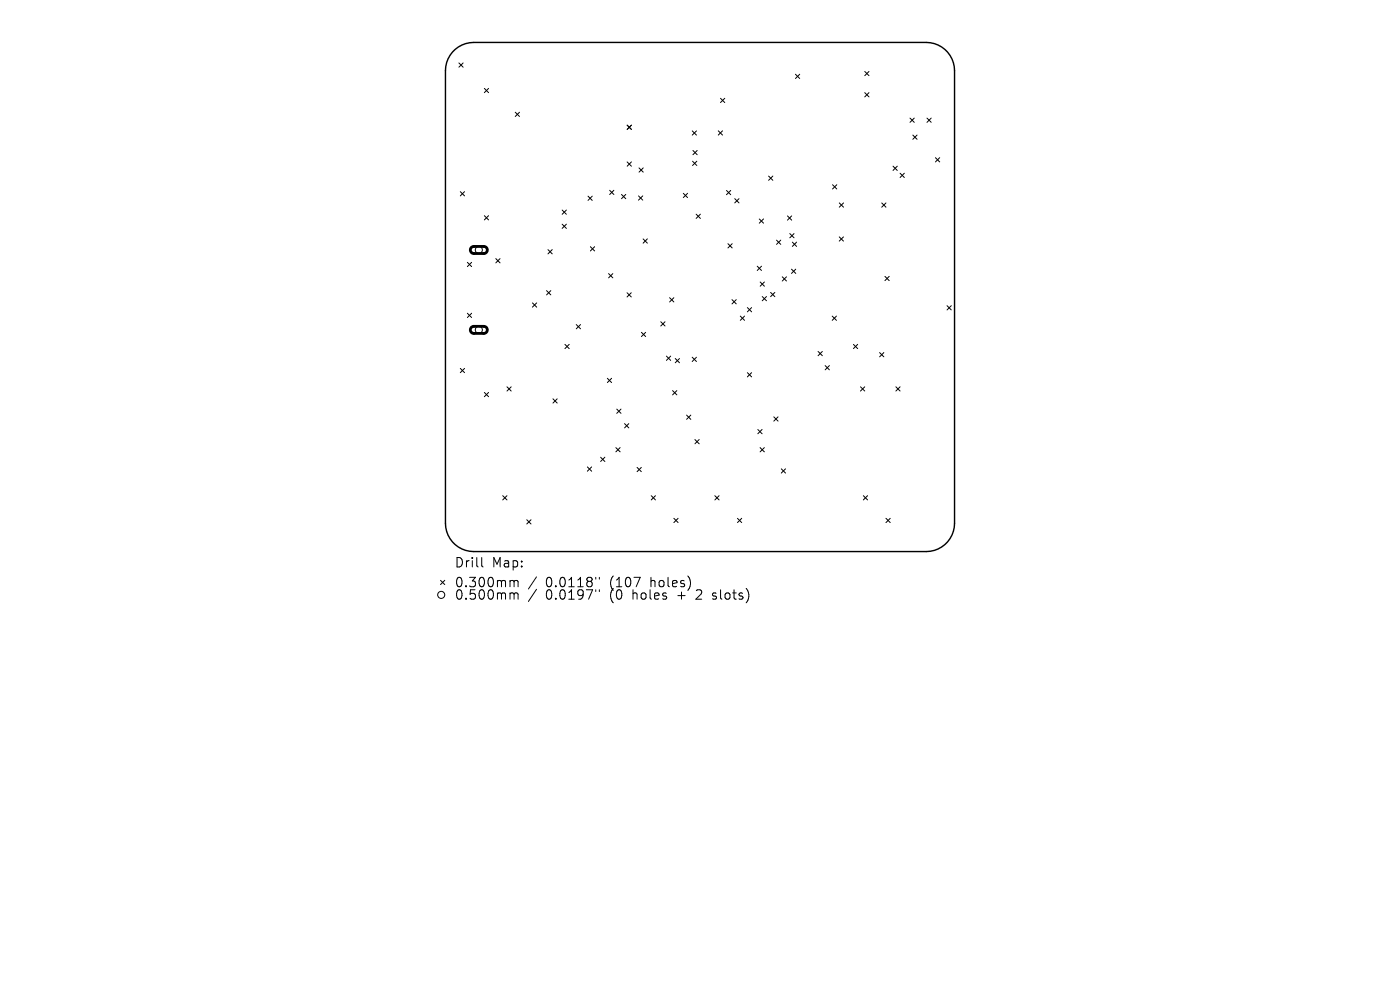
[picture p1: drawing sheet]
<svg xmlns="http://www.w3.org/2000/svg" width="297mm" height="210mm" viewBox="0 0 297 210" stroke-linecap="round" stroke-linejoin="round" font-family="sans-serif">
<defs><g id="words">
<g font-size="2.8">
<text x="96.4" y="120.7">Drill</text>
<text x="96.4" y="124.9">0.300mm</text>
<text x="104.4" y="120.7">Map:</text>
<text x="115.8" y="124.9">0.0118&quot;</text>
<text x="129.5" y="124.9">(107</text>
<text x="138.3" y="124.9">holes)</text>
<text x="96.4" y="127.5">0.500mm</text>
<text x="115.8" y="127.5">0.0197&quot;</text>
<text x="129.5" y="127.5">(0</text>
<text x="134.5" y="127.5">holes</text>
<text x="144.2" y="127.5">+</text>
<text x="148.4" y="127.5">2</text>
<text x="152" y="127.5">slots)</text>
</g>
</g></defs>
<path d="M96 11.1a6 6 0 0 1 4.5-2.1h96a6 6 0 0 1 6 6v96a6 6 0 0 1-6 6h-96a6 6 0 0 1-6-6v-96a6 6 0 0 1 1.5-3.9z" fill="none" stroke="#000" stroke-width=".3"/>
<g fill="none" stroke="#000" stroke-width=".21">
<path d="M97.4 13.4l.9 .9M98.3 13.4l-.9 .9M102.8 18.8l.9 .9M103.7 18.8l-.9 .9M168.8 15.8l.9 .9M169.7 15.8l-.9 .9M183.5 15.2l.9 .9M183.5 19.7l.9 .9M184.4 15.2l-.9 .9M184.4 19.7l-.9 .9M109.3 23.8l.9 .9M110.2 23.8l-.9 .9"/>
<path d="M133.1 26.6l.9 .9M133.1 34.4l.9 .9M134 26.6l-.9 .9M134 34.4l-.9 .9M135.6 35.6l.9 .9M136.5 35.6l-.9 .9M146.9 27.8l.9 .9M146.9 34.2l.9 .9M147 31.9l.9 .9M147.8 27.8l-.9 .9M147.8 34.2l-.9 .9M147.9 31.9l-.9 .9"/>
<path d="M152.4 27.8l.9 .9M152.9 20.9l.9 .9M153.3 27.8l-.9 .9M153.8 20.9l-.9 .9M163.1 37.4l.9 .9M164 37.4l-.9 .9M176.6 39.2l.9 .9M177.5 39.2l-.9 .9M189.5 35.3l.9 .9M190.4 35.3l-.9 .9M191 36.8l.9 .9M191.9 36.8l-.9 .9"/>
<path d="M193.1 25.1l.9 .9M193.7 28.7l.9 .9M194 25.1l-.9 .9M194.6 28.7l-.9 .9M196.7 25.1l.9 .9M197.6 25.1l-.9 .9M198.5 33.5l.9 .9M199.4 33.5l-.9 .9M97.7 40.7l.9 .9M98.6 40.7l-.9 .9M99.2 55.7l.9 .9M100.1 55.7l-.9 .9"/>
<path d="M102.8 45.8l.9 .9M103.7 45.8l-.9 .9M105.2 54.9l.9 .9M106.1 54.9l-.9 .9M116.3 53l.9 .9M117.2 53l-.9 .9M119.3 44.6l.9 .9M119.3 47.6l.9 .9M120.2 44.6l-.9 .9M120.2 47.6l-.9 .9M124.7 41.6l.9 .9M125.2 52.3l.9 .9"/>
<path d="M125.6 41.6l-.9 .9M126.1 52.3l-.9 .9M129.1 58l.9 .9M129.3 40.4l.9 .9M130 58l-.9 .9M130.2 40.4l-.9 .9M131.9 41.3l.9 .9M132.8 41.3l-.9 .9M135.5 41.6l.9 .9M136.4 41.6l-.9 .9M136.4 50.7l.9 .9M137.3 50.7l-.9 .9"/>
<path d="M145 41l.9 .9M145.9 41l-.9 .9M147.7 45.4l.9 .9M148.6 45.4l-.9 .9M154.1 40.4l.9 .9M154.4 51.7l.9 .9M155 40.4l-.9 .9M155.3 51.7l-.9 .9M155.9 42.1l.9 .9M156.8 42.1l-.9 .9M160.6 56.5l.9 .9M161.1 46.4l.9 .9"/>
<path d="M161.3 59.8l.9 .9M161.5 56.5l-.9 .9M162 46.4l-.9 .9M162.2 59.8l-.9 .9M164.7 50.9l.9 .9M165.6 50.9l-.9 .9M165.9 58.7l1 .9M166.9 58.7l-1 .9M167.1 45.8l.9 .9M167.6 49.5l.9 .9M167.9 57.1l.9 .9M168 45.8l-.9 .9"/>
<path d="M168.1 51.4l.9 .9M168.5 49.5l-.9 .9M168.8 57.1l-.9 .9M169 51.4l-.9 .9M178 50.3l.9 .9M178.1 43.1l.9 .9M178.9 50.3l-.9 .9M179 43.1l-.9 .9M187.1 43.1l.9 .9M187.7 58.6l.9 .9M188 43.1l-.9 .9M188.6 58.6l-.9 .9"/>
<path d="M97.7 78.2l.9 .9M98.6 78.2l-.9 .9M99.2 66.5l.9 .9M100.1 66.5l-.9 .9M113 64.3l.9 .9M113.9 64.3l-.9 .9M116 61.7l.9 .9M116.9 61.7l-.9 .9M119.9 73.1l.9 .9M120.8 73.1l-.9 .9M122.3 68.9l.9 .9M123.2 68.9l-.9 .9"/>
<path d="M133 62.1l.9 .9M133.9 62.1l-.9 .9M136.1 70.5l.9 .9M137 70.5l-.9 .9M140.2 68.3l.9 .9M141.1 68.3l-.9 .9M141.4 75.5l.9 .9M142.1 63.2l.9 .9M142.3 75.5l-.9 .9M143 63.2l-.9 .9M143.3 76.1l.9 .9M144.2 76.1l-.9 .9"/>
<path d="M146.8 75.8l.9 .9M147.7 75.8l-.9 .9M155.3 63.6l.9 .9M156.2 63.6l-.9 .9M157.1 67.1l.9 .9M158 67.1l-.9 .9M158.6 65.3l.9 .9M158.6 79.1l.9 .9M159.5 65.3l-.9 .9M159.5 79.1l-.9 .9M161.7 62.9l.9 .9M162.6 62.9l-.9 .9"/>
<path d="M163.5 62l.9 .9M164.4 62l-.9 .9M173.6 74.6l.9 .9M174.5 74.6l-.9 .9M175.1 77.6l.9 .9M176 77.6l-.9 .9M176.6 67.1l.9 .9M177.5 67.1l-.9 .9M181.1 73.1l.9 .9M182 73.1l-.9 .9M186.6 74.8l.9 .9M187.5 74.8l-.9 .9"/>
<path d="M200.9 64.8l.9 .9M201.8 64.8l-.9 .9M102.8 83.3l.9 .9M103.7 83.3l-.9 .9M107.6 82.1l.9 .9M108.5 82.1l-.9 .9M117.3 84.6l.9 .9M118.2 84.6l-.9 .9M124.6 99.1l.9 .9M125.5 99.1l-.9 .9M127.4 97l.9 .9M128.3 97l-.9 .9"/>
<path d="M128.9 80.3l.9 .9M129.8 80.3l-.9 .9M130.7 95l.9 .9M130.8 86.8l.9 .9M131.6 95l-.9 .9M131.7 86.8l-.9 .9M132.5 89.9l.9 .9M133.4 89.9l-.9 .9M135.2 99.2l.9 .9M136.1 99.2l-.9 .9M142.7 82.9l.9 .9M143.6 82.9l-.9 .9"/>
<path d="M145.7 88.1l.9 .9M146.6 88.1l-.9 .9M147.4 93.2l.9 .9M148.3 93.2l-.9 .9M160.8 91.1l.9 .9M161.3 95l.9 .9M161.7 91.1l-.9 .9M162.2 95l-.9 .9M164.2 88.4l.9 .9M165.1 88.4l-.9 .9M165.8 99.5l.9 .9M166.7 99.5l-.9 .9"/>
<path d="M182.6 82.1l.9 .9M183.5 82.1l-.9 .9M190.1 82.1l.9 .9M191 82.1l-.9 .9M102.2 118.3v1.7l.3 .3M106.7 105.2l.9 .9M107.6 105.2l-.9 .9M111.8 110.3l.9 .9M112.7 110.3l-.9 .9M138.2 105.2l.9 .9M139.1 105.2l-.9 .9M143 110l.9 .9"/>
<path d="M143.9 110l-.9 .9M151.7 105.2l.9 .9M152.6 105.2l-.9 .9M156.5 110l.9 .9M157.4 110l-.9 .9M183.2 105.2l.9 .9M184.1 105.2l-.9 .9M188 110l.9 .9M188.9 110l-.9 .9M93.5 123.1l.9 .9M94.4 123.1l-.9 .9M108.5 123.1h.3l.3 .3"/>
<path d="M108.5 125.8l.5 .1 .1 .2M109.1 123.4l.2-.3 .5 .1 .1 1.3M109.1 123.4v1.1M109.1 126.1v1M109.1 126.1l.2-.3 .5 .1 .1 1.2M113.8 122.4l-1.7 2.5M113.8 125l-1.7 2.6M126.4 122.5v.3M126.4 125.1v.4M127.1 122.5v.3M127.1 125.1v.4M151.1 127l.2 .1"/>
<path d="M151.2 125.9v.4"/>
<circle cx="101.6" cy="53" r=".75"/>
<circle cx="101.6" cy="70" r=".75"/>
<circle cx="93.6" cy="126.2" r=".75"/>
</g>
<path d="M100 52.5l.5-.2h2.1a.75 .75 0 0 1 .8 .7 .75 .75 0 0 1-.8 .8h-2.1a.75 .75 0 0 1-.7-.5 .75 .75 0 0 1 .2-.8zM100 69.4l.5-.2h2.1a.75 .75 0 0 1 .8 .8 .75 .75 0 0 1-.8 .7h-2.1a.75 .75 0 0 1-.7-.4 .75 .75 0 0 1 .2-.9z" fill="none" stroke="#000" stroke-width=".6"/>
<use href="#words"/>
</svg>
